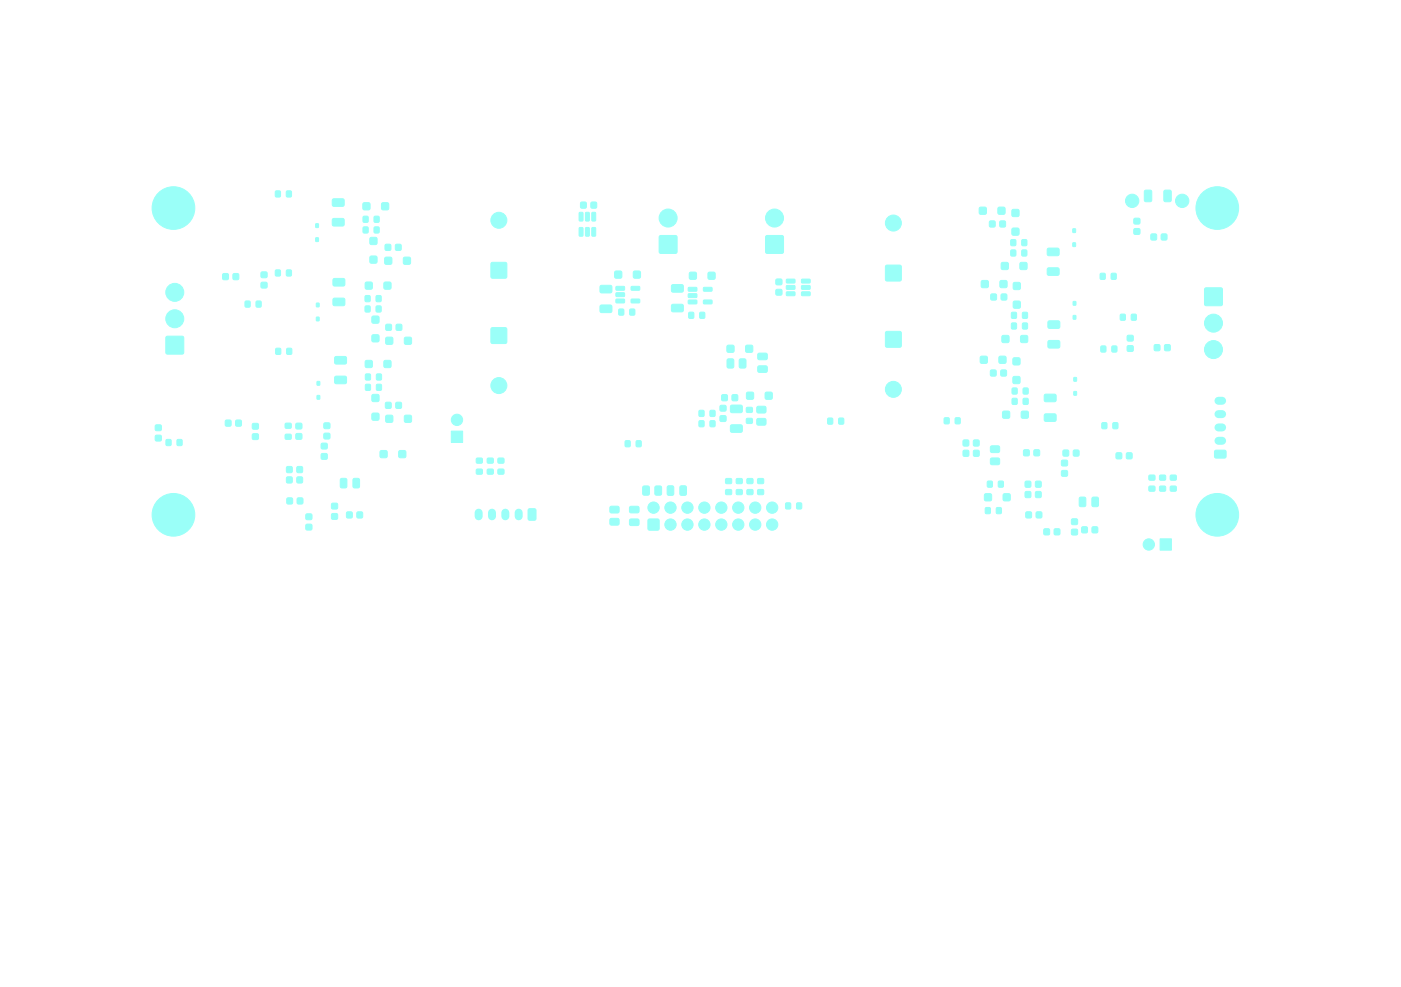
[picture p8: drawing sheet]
<svg xmlns="http://www.w3.org/2000/svg" width="210mm" height="148mm" viewBox="0 0 210 148" stroke-linecap="round" stroke-linejoin="round" font-family="sans-serif">
<g fill="#9afff8" stroke="#9afff8" stroke-width=".15">
<path d="M180.6 43.2h2.6v2.6h-2.6z"/>
<path d="M24.9 50.5h2.6v2.5h-2.6z"/>
<path d="M108.8 71.8h.8v.7h-.8z"/>
<path d="M108.8 73.4h.8v.7h-.8z"/>
<path d="M98.9 35.4h2.5v2.5h-2.5z"/>
<path d="M114.8 35.4h2.6v2.5h-2.6z"/>
<path d="M182.1 67.6l1.5-.1 .2 .3v.7l-.3 .2h-1.3l-.2-.2z"/>
<path d="M79.2 76.3h.9l.2 .1v1.4l-.1 .2h-.8l-.2-.1z"/>
<path d="M173.9 80.8h1.7v1.7h-1.7z"/>
<path d="M67.6 64.7h1.8v1.7h-1.8z"/>
<path d="M132.8 49.8h2.2v2.2h-2.2z"/>
<path d="M73.7 39.4h2.2v2.3h-2.2z"/>
<path d="M132.8 39.8h2.2v2.3h-2.2z"/>
<path d="M73.7 49.2h2.2v2.2h-2.2z"/>
<path d="M97.2 77.9h1.5v1.5h-1.5z"/>
<path d="M50 44.8l1.5-.1 .2 .3v.7l-.2 .2-1.4-.1-.2-.2z"/>
<path d="M50 41.8h1.5l.2 .2v.7l-.2 .2h-1.4l-.2-.2z"/>
<path d="M103.2 45h1.2l.1 .5-.2 .1h-1.1l-.1-.2z"/>
<path d="M103.2 44.1l1.2-.1 .1 .5-.2 .1h-1.1l-.1-.1z"/>
<path d="M103.2 43.1h1.2l.1 .5-.2 .1h-1.1l-.1-.2z"/>
<path d="M105.5 43.1h1.2v.5l-.1 .1h-1.1l-.1-.2z"/>
<path d="M105.5 45h1.2v.5l-.1 .1h-1.1l-.1-.2z"/>
<path d="M108 60.8h.8v.8h-.8z"/>
<path d="M108 62.4h.8v.7h-.8z"/>
<path d="M44.5 71.6h.8v.8h-.8z"/>
<path d="M43 71.6h.8v.8h-.8z"/>
<path d="M112 58.9h.9v.9h-.9z"/>
<path d="M114.8 58.9h.9v.9h-.9z"/>
<path d="M56.1 34.1h.7v.8h-.7z"/>
<path d="M54.5 34.1h.6v.8h-.6z"/>
<path d="M113.6 73.4h.8v.7h-.8z"/>
<path d="M113.6 71.8h.8v.7h-.8z"/>
<path d="M106.5 63.1h.6v.9h-.6z"/>
<path d="M104.8 63.1h.7v.9h-.7z"/>
<path d="M23.3 65.3h.8v.8h-.8z"/>
<path d="M23.3 63.8h.8v.7h-.8z"/>
<path d="M47.3 35.7h.4v.5h-.4z"/>
<path d="M47.3 33.6h.4v.5h-.4z"/>
<path d="M147.7 76.2h.7v.8h-.7z"/>
<path d="M149.4 76.2h.7v.8h-.7z"/>
<path d="M116.3 43.4h.9v.8h-.9z"/>
<path d="M116.3 41.9h.9v.8h-.9z"/>
<path d="M156.6 59.2l1.6-.1 .1 .3v.7l-.2 .2-1.4-.1-.2-.2z"/>
<path d="M156.6 62.1h1.6l.1 .2v.7l-.2 .2h-1.4l-.2-.2z"/>
<path d="M57.9 50.6h.9v1h-.9z"/>
<path d="M60.7 50.6h.9v1h-.9z"/>
<path d="M166.8 63.4h.7v.9h-.7z"/>
<path d="M165.2 63.4h.7v.9h-.7z"/>
<path d="M169.6 47.2h.7v.8h-.7z"/>
<path d="M168 47.2h.6v.8h-.6z"/>
<path d="M161.8 74.6l.7-.1 .2 .2 .1 1-.2 .3h-.6l-.2-.2z"/>
<path d="M163.7 74.6l.7-.1 .2 .2 .1 1-.2 .3h-.6l-.2-.2z"/>
<path d="M56.4 45.9h.7v.8h-.7z"/>
<path d="M54.8 45.9h.6v.8h-.6z"/>
<path d="M36.8 45.2h.7v.8h-.7z"/>
<path d="M38.4 45.2h.7v.8h-.7z"/>
<path d="M157.1 48.2l1.6-.1 .2 .3v.7l-.3 .2-1.4-.1-.1-.2z"/>
<path d="M157.1 51.1h1.6l.2 .2v.7l-.3 .2h-1.4l-.1-.2z"/>
<path d="M149.9 42.1h1v1h-1z"/>
<path d="M147.1 42.1h1v1h-1z"/>
<path d="M48.2 66.5h.8v.8h-.8z"/>
<path d="M48.2 68.1h.8v.7h-.8z"/>
<path d="M125.8 62.7h.6v.9h-.6z"/>
<path d="M124.1 62.7h.7v.9h-.7z"/>
<path d="M155.3 72.2h.7v.8h-.7z"/>
<path d="M153.7 72.2h.8v.8h-.8z"/>
<path d="M73.1 68.7h.8v.7h-.8z"/>
<path d="M73.1 70.4h.8v.7h-.8z"/>
<path d="M59.3 36.7h.8v.8h-.8z"/>
<path d="M57.8 36.7h.7v.8h-.7z"/>
<path d="M159.2 69.1h.8v.7h-.8z"/>
<path d="M159.2 70.6h.8v.8h-.8z"/>
<path d="M151.6 48.5h.7v.8h-.7z"/>
<path d="M153.3 48.5h.7v.8h-.7z"/>
<path d="M143.2 62.7h.7v.8h-.7z"/>
<path d="M141.6 62.7h.6v.8h-.6z"/>
<path d="M45.9 77.1h.8v.8h-.8z"/>
<path d="M45.9 78.7h.8v.7h-.8z"/>
<path d="M49.7 77.1h.9v.7h-.9z"/>
<path d="M49.7 75.5h.9v.8h-.9z"/>
<path d="M41.3 40.5h.7v.8h-.7z"/>
<path d="M43 40.5h.6v.8h-.6z"/>
<path d="M47.5 59.3h.4v.5h-.4z"/>
<path d="M47.5 57.2h.4v.5h-.4z"/>
<path d="M110.4 71.8h.8v.7h-.8z"/>
<path d="M110.4 73.4h.8v.7h-.8z"/>
<path d="M160.7 79.4h.8v.8h-.8z"/>
<path d="M160.7 77.9h.8v.7h-.8z"/>
<path d="M166.7 51.9h.7v.9h-.7z"/>
<path d="M165 51.9h.7v.9h-.7z"/>
<path d="M159.4 67.5h.7v.8h-.7z"/>
<path d="M160.9 67.5h.8v.8h-.8z"/>
<path d="M160.9 45.2h.4v.6h-.4z"/>
<path d="M160.9 47.3h.4v.6h-.4z"/>
<path d="M174.5 28.6l.8-.1 .3 .2v1.3l-.2 .2-.7 .1-.2-.2z"/>
<path d="M171.6 28.6l.8-.1 .2 .2v1.3l-.1 .2-.7 .1-.3-.2z"/>
<path d="M150.1 39.4h1v1h-1z"/>
<path d="M152.9 39.4h1v1h-1z"/>
<path d="M56.5 56.1h.6v.8h-.6z"/>
<path d="M54.8 56.1h.7v.8h-.7z"/>
<path d="M87.1 30.4h.7v.8h-.7z"/>
<path d="M88.6 30.4h.8v.8h-.8z"/>
<path d="M57.6 54.1h1v1h-1z"/>
<path d="M54.8 54.1h1v1h-1z"/>
<path d="M55.5 35.7h1v.9h-1z"/>
<path d="M55.5 38.5h1v.9h-1z"/>
<path d="M151.9 56.5h.9v1h-.9z"/>
<path d="M151.9 53.7h.9v1h-.9z"/>
<path d="M113.6 53h1.3l.1 .2v.6l-.2 .2-1.1-.1-.1-.2z"/>
<path d="M113.6 54.9h1.3l.1 .2v.6l-.2 .2-1.1-.1-.1-.2z"/>
<path d="M57.7 38.6h1v1h-1z"/>
<path d="M60.5 38.6h1v1h-1z"/>
<path d="M56.4 44.4h.7v.8h-.7z"/>
<path d="M54.8 44.4h.6v.8h-.6z"/>
<path d="M74.7 68.7h.8v.7h-.8z"/>
<path d="M74.7 70.4h.8v.7h-.8z"/>
<path d="M47.4 47.6h.4v.5h-.4z"/>
<path d="M47.4 45.5h.4v.5h-.4z"/>
<path d="M44.6 74.7h.8v.8h-.8z"/>
<path d="M43 74.7h.8v.8h-.8z"/>
<path d="M160.8 34.3h.4v.6h-.4z"/>
<path d="M160.8 36.4h.4v.6h-.4z"/>
<path d="M148 72.2h.7v.8h-.7z"/>
<path d="M149.7 72.2h.7v.8h-.7z"/>
<path d="M109.6 60.8h1.5l.2 .2v.7l-.3 .2h-1.4l-.1-.3z"/>
<path d="M109.6 63.8l1.5-.1 .2 .2v.8l-.3 .1h-1.4l-.1-.2z"/>
<path d="M148.5 68.7h1.2l.1 .2v.6l-.2 .2h-1l-.2-.3z"/>
<path d="M148.5 66.9h1.2l.1 .2v.6l-.2 .2h-1l-.2-.3z"/>
<path d="M148.6 44.1h.7v.8h-.7z"/>
<path d="M150.1 44.1h.8v.8h-.8z"/>
<path d="M106.2 40.9h.9v.9h-.9z"/>
<path d="M103.4 40.9h.9v.9h-.9z"/>
<path d="M151.5 36h.7v.8h-.7z"/>
<path d="M153.2 36h.7v.8h-.7z"/>
<path d="M175.5 72.9h.8v.7h-.8z"/>
<path d="M175.5 71.3h.8v.7h-.8z"/>
<path d="M59.4 48.7h.8v.8h-.8z"/>
<path d="M57.9 48.7h.7v.8h-.7z"/>
<path d="M90 42.9l1.6-.1 .1 .2v.8l-.2 .1h-1.4l-.2-.2z"/>
<path d="M90 45.8l1.6-.1 .1 .3v.7l-.2 .2h-1.4l-.2-.3z"/>
<path d="M71.4 68.7h.9v.7h-.9z"/>
<path d="M71.4 70.4h.9v.7h-.9z"/>
<path d="M55.8 47.5h1v.9h-1z"/>
<path d="M55.8 50.3h1v.9h-1z"/>
<path d="M173.1 51.7h.7v.8h-.7z"/>
<path d="M174.6 51.7h.8v.8h-.8z"/>
<path d="M156.5 79.3h.8v.9h-.8z"/>
<path d="M158.1 79.3h.7v.9h-.7z"/>
<path d="M112 71.8h.8v.7h-.8z"/>
<path d="M112 73.4h.8v.7h-.8z"/>
<path d="M157 37.3l1.6-.1 .2 .3v.7l-.3 .2-1.4-.1-.1-.2z"/>
<path d="M157 40.2h1.6l.2 .2v.7l-.3 .2h-1.4l-.1-.2z"/>
<path d="M51.1 71.8l.6-.1 .3 .2v1l-.2 .3h-.5l-.3-.2z"/>
<path d="M53 71.8l.6-.1 .3 .2v1l-.2 .3h-.5l-.3-.2z"/>
<path d="M144.4 67.6h.8v.8h-.8z"/>
<path d="M146 67.6h.7v.8h-.7z"/>
<path d="M52 76.8h.8v.8h-.8z"/>
<path d="M53.5 76.8h.8v.8h-.8z"/>
<path d="M24.9 65.9h.7v.9h-.7z"/>
<path d="M26.6 65.9h.7v.9h-.7z"/>
<path d="M86.8 31.9l.5-.1 .1 .1v1.1l-.1 .1h-.5z"/>
<path d="M87.8 31.9l.4-.1 .1 .1v1.1v.1h-.5z"/>
<path d="M88.7 31.9l.4-.1 .2 .1v1.1l-.1 .1h-.5z"/>
<path d="M88.7 34.1h.4l.2 .1v1.1l-.1 .1-.5-.1z"/>
<path d="M87.8 34.1h.4l.1 .1v1.1v.1l-.5-.1z"/>
<path d="M86.8 34.1h.5l.1 .1v1.1l-.1 .1-.5-.1z"/>
<path d="M100.7 42.7h1.6l.1 .2v.8l-.2 .1h-1.4l-.2-.2z"/>
<path d="M100.7 45.7l1.6-.1 .1 .3v.7l-.2 .2h-1.4l-.2-.3z"/>
<path d="M170 34.3h.8v.8h-.8z"/>
<path d="M170 32.8h.8v.7h-.8z"/>
<path d="M149.8 53.5h.9v.9h-.9z"/>
<path d="M147 53.5h.9v.9h-.9z"/>
<path d="M172.3 72.9h.8v.7h-.8z"/>
<path d="M172.3 71.3h.8v.7h-.8z"/>
<path d="M155 67.5h.8v.8h-.8z"/>
<path d="M153.5 67.5h.7v.8h-.7z"/>
<path d="M41.3 28.7h.7v.8h-.7z"/>
<path d="M43 28.7h.6v.8h-.6z"/>
<path d="M37.9 63.5h.8v.8h-.8z"/>
<path d="M37.9 65.1h.8v.8h-.8z"/>
<path d="M155.3 73.8h.7v.8h-.7z"/>
<path d="M153.7 73.8h.8v.8h-.8z"/>
<path d="M117.9 43.8h1.2l.1 .5-.2 .1-1.1-.1v-.1z"/>
<path d="M117.9 42.8h1.2l.1 .5-.2 .1h-1.1v-.1z"/>
<path d="M117.9 41.9h1.2l.1 .5-.2 .1-1.1-.1v-.1z"/>
<path d="M120.2 41.9h1.2v.5l-.1 .1-1.1-.1-.1-.1z"/>
<path d="M120.2 42.8h1.2v.5l-.1 .1h-1.1l-.1-.1z"/>
<path d="M120.2 43.8h1.2v.5l-.1 .1-1.1-.1-.1-.1z"/>
<path d="M151.5 37.5h.7v.9h-.7z"/>
<path d="M153.2 37.5h.7v.9h-.7z"/>
<path d="M49.9 32.8h1.5l.2 .2v.7l-.3 .2h-1.3l-.2-.2z"/>
<path d="M49.9 29.9l1.5-.1 .2 .3v.7l-.3 .2-1.3-.1-.2-.2z"/>
<path d="M144.4 66h.8v.8h-.8z"/>
<path d="M146 66h.7v.8h-.7z"/>
<path d="M151.7 59.8h.7v.8h-.7z"/>
<path d="M153.4 59.8h.7v.8h-.7z"/>
<path d="M57.9 62.3h.9v1h-.9z"/>
<path d="M60.7 62.3h.9v1h-.9z"/>
<path d="M59.4 60.4h.7v.8h-.7z"/>
<path d="M57.8 60.4h.8v.8h-.8z"/>
<path d="M113.5 61l1.2-.1 .1 .3v.6l-.2 .1h-1l-.2-.2z"/>
<path d="M113.5 62.8h1.2l.1 .2v.6l-.2 .2-1-.1-.2-.2z"/>
<path d="M148.4 33.2h.7v.8h-.7z"/>
<path d="M149.9 33.2h.8v.8h-.8z"/>
<path d="M44.4 65.1h.8v.7h-.8z"/>
<path d="M44.4 63.5h.8v.8h-.8z"/>
<path d="M50.2 56.5l1.6-.1 .1 .3v.7l-.2 .2-1.4-.1-.2-.2z"/>
<path d="M50.2 53.5h1.6l.1 .2v.7l-.2 .2h-1.4l-.2-.2z"/>
<path d="M44.5 70h.8v.8h-.8z"/>
<path d="M43 70h.8v.8h-.8z"/>
<path d="M103.3 46.9h.7v.8h-.7z"/>
<path d="M104.9 46.9h.7v.8h-.7z"/>
<path d="M108.2 59.2h.8v.8h-.8z"/>
<path d="M109.8 59.2h.7v.8h-.7z"/>
<path d="M41.4 52.3h.6v.8h-.6z"/>
<path d="M43 52.3h.7v.8h-.7z"/>
<path d="M91.5 76l1.2-.1 .1 .3v.6l-.2 .1h-1l-.2-.2z"/>
<path d="M91.5 77.8l1.2-.1 .1 .3v.6l-.2 .2-1-.1-.2-.2z"/>
<path d="M55.8 59.2h1v1h-1z"/>
<path d="M55.8 62h1v1h-1z"/>
<path d="M48.6 65h.8v.8h-.8z"/>
<path d="M48.6 63.5h.8v.7h-.8z"/>
<path d="M92.8 46.4h.7v.8h-.7z"/>
<path d="M94.4 46.4h.7v.8h-.7z"/>
<path d="M151.6 46.9h.7v.8h-.7z"/>
<path d="M153.3 46.9h.7v.8h-.7z"/>
<path d="M95.4 66.1h.7v.9h-.7z"/>
<path d="M93.7 66.1h.7v.9h-.7z"/>
<path d="M94.4 76l1.2-.1 .2 .3v.6l-.3 .1h-1l-.2-.2z"/>
<path d="M94.4 77.9l1.2-.1 .2 .3v.6l-.3 .1h-1l-.2-.2z"/>
<path d="M162.2 79h.8v.9h-.8z"/>
<path d="M163.7 79h.8v.9h-.8z"/>
<path d="M167.3 67.9h.8v.9h-.8z"/>
<path d="M168.9 67.9h.8v.9h-.8z"/>
<path d="M35 41.1h.7v.8h-.7z"/>
<path d="M33.4 41.1h.8v.8h-.8z"/>
<path d="M104.8 61.6h.7v.8h-.7z"/>
<path d="M106.5 61.6h.6v.8h-.6z"/>
<path d="M150.3 61.7h1v1h-1z"/>
<path d="M153.1 61.7h1v1h-1z"/>
<path d="M111.9 61.1h.8v.7h-.8z"/>
<path d="M111.9 62.8h.8v.7h-.8z"/>
<path d="M109 53.9l.7-.1 .3 .2v1l-.2 .2h-.6l-.2-.2z"/>
<path d="M110.9 53.9l.7-.1 .2 .2v1l-.1 .2h-.7l-.2-.2z"/>
<path d="M161 56.6h.4v.6h-.4z"/>
<path d="M161 58.7h.4v.6h-.4z"/>
<path d="M149.6 31.1h1v1h-1z"/>
<path d="M146.8 31.1h1v1h-1z"/>
<path d="M169 51.9h.8v.7h-.8z"/>
<path d="M169 50.3h.8v.8h-.8z"/>
<path d="M57.6 42.4h1v.9h-1z"/>
<path d="M54.8 42.4h1v.9h-1z"/>
<path d="M148.5 55.5h.8v.8h-.8z"/>
<path d="M150.1 55.5h.7v.8h-.7z"/>
<path d="M147.6 74.1h1v.9h-1z"/>
<path d="M150.4 74.1h1v.9h-1z"/>
<path d="M39.2 42.4h.8v.7h-.8z"/>
<path d="M39.2 40.8h.8v.8h-.8z"/>
<path d="M35.4 63h.7v.9h-.7z"/>
<path d="M33.8 63h.8v.9h-.8z"/>
<path d="M59.8 67.6h1v1h-1z"/>
<path d="M57 67.6h1v1h-1z"/>
<path d="M172.6 35.1h.7v.8h-.7z"/>
<path d="M174.1 35.1h.8v.8h-.8z"/>
<path d="M56.5 57.7h.6v.8h-.6z"/>
<path d="M54.8 57.7h.7v.8h-.7z"/>
<path d="M57.3 30.5h.9v.9h-.9z"/>
<path d="M54.5 30.5h.9v.9h-.9z"/>
<path d="M92.2 40.7h.9v1h-.9z"/>
<path d="M95 40.7h.9v1h-.9z"/>
<path d="M151.7 58.2h.7v.9h-.7z"/>
<path d="M153.4 58.2h.7v.9h-.7z"/>
<path d="M100.1 72.9l.7-.1 .2 .2v1l-.2 .3h-.5l-.3-.2z"/>
<path d="M102 72.9l.7-.1 .2 .2v1l-.2 .3h-.5l-.3-.2z"/>
<path d="M109 51.8h1v1h-1z"/>
<path d="M111.8 51.8h1v1h-1z"/>
<path d="M166.6 41h.7v.9h-.7z"/>
<path d="M164.9 41h.7v.9h-.7z"/>
<path d="M98.2 72.9h.7l.3 .1v1l-.2 .2-.6 .1-.2-.2z"/>
<path d="M96.4 72.9h.7l.2 .1 .1 1-.2 .2-.6 .1-.3-.2z"/>
<path d="M92.4 44.9l1.1-.1 .1 .5-.1 .1h-1.1l-.1-.1z"/>
<path d="M92.4 43.9h1.1l.1 .5-.1 .1h-1.1l-.1-.2z"/>
<path d="M92.4 43l1.1-.1 .1 .5-.1 .1h-1.1l-.1-.1z"/>
<path d="M94.6 43l1.2-.1 .1 .5-.1 .1h-1.1l-.1-.1z"/>
<path d="M94.6 44.9l1.2-.1 .1 .5-.1 .1h-1.1l-.1-.1z"/>
<path d="M150.2 50.4h1v.9h-1z"/>
<path d="M153 50.4h1v.9h-1z"/>
<path d="M151.9 45.2h1v1h-1z"/>
<path d="M151.9 42.4h1v1h-1z"/>
<path d="M117.8 75.4h.7v.9h-.7z"/>
<path d="M119.4 75.4h.7v.9h-.7z"/>
<path d="M42.8 65.2h.8v.6h-.8z"/>
<path d="M42.8 63.5h.8v.7h-.8z"/>
<path d="M173.9 72.9h.8v.7h-.8z"/>
<path d="M173.9 71.3h.8v.7h-.8z"/>
<path d="M155.4 76.8h.7v.8h-.7z"/>
<path d="M153.8 76.8h.8v.8h-.8z"/>
<path d="M56.1 32.5h.7v.8h-.7z"/>
<path d="M54.5 32.5h.6v.8h-.6z"/>
<path d="M151.7 34.3h1v.9h-1z"/>
<path d="M151.7 31.5h1v.9h-1z"/>
<circle cx="181.9" cy="48.5" r="1.35"/>
<circle cx="181.9" cy="52.4" r="1.35"/>
<circle cx="26.2" cy="47.8" r="1.35"/>
<circle cx="26.2" cy="43.8" r="1.35"/>
<circle cx="100.1" cy="32.7" r="1.35"/>
<circle cx="116.1" cy="32.7" r="1.35"/>
<circle cx="182.5" cy="31.2" r="3.2"/>
<circle cx="172.2" cy="81.6" r=".85"/>
<circle cx="182.5" cy="77.2" r="3.2"/>
<circle cx="68.5" cy="63" r=".85"/>
<circle cx="133.9" cy="58.4" r="1.2"/>
<circle cx="26" cy="31.2" r="3.2"/>
<circle cx="74.8" cy="33" r="1.2"/>
<circle cx="133.9" cy="33.4" r="1.2"/>
<circle cx="177.2" cy="30.1" r="1"/>
<circle cx="169.7" cy="30.1" r="1"/>
<circle cx="26" cy="77.2" r="3.2"/>
<circle cx="74.8" cy="57.8" r="1.2"/>
<circle cx="98" cy="76.1" r=".85"/>
<circle cx="100.5" cy="78.7" r=".85"/>
<circle cx="100.5" cy="76.1" r=".85"/>
<circle cx="103" cy="78.7" r=".85"/>
<circle cx="103" cy="76.1" r=".85"/>
<circle cx="105.6" cy="78.7" r=".85"/>
<circle cx="105.6" cy="76.1" r=".85"/>
<circle cx="108.1" cy="78.7" r=".85"/>
<circle cx="108.1" cy="76.1" r=".85"/>
<circle cx="110.7" cy="78.7" r=".85"/>
<circle cx="110.7" cy="76.1" r=".85"/>
<circle cx="113.2" cy="78.7" r=".85"/>
<circle cx="113.2" cy="76.1" r=".85"/>
<circle cx="115.7" cy="78.7" r=".85"/>
<circle cx="115.7" cy="76.1" r=".85"/>
</g>
<path d="M71.7 76.9v.5M73.8 76.9v.5M75.7 76.9v.5M77.7 76.9v.5M182.6 66.1h.6M182.6 64.1h.6M182.6 62.1h.6M182.6 60.1h.6" fill="none" stroke="#9afff8" stroke-width="1.2"/>
</svg>
